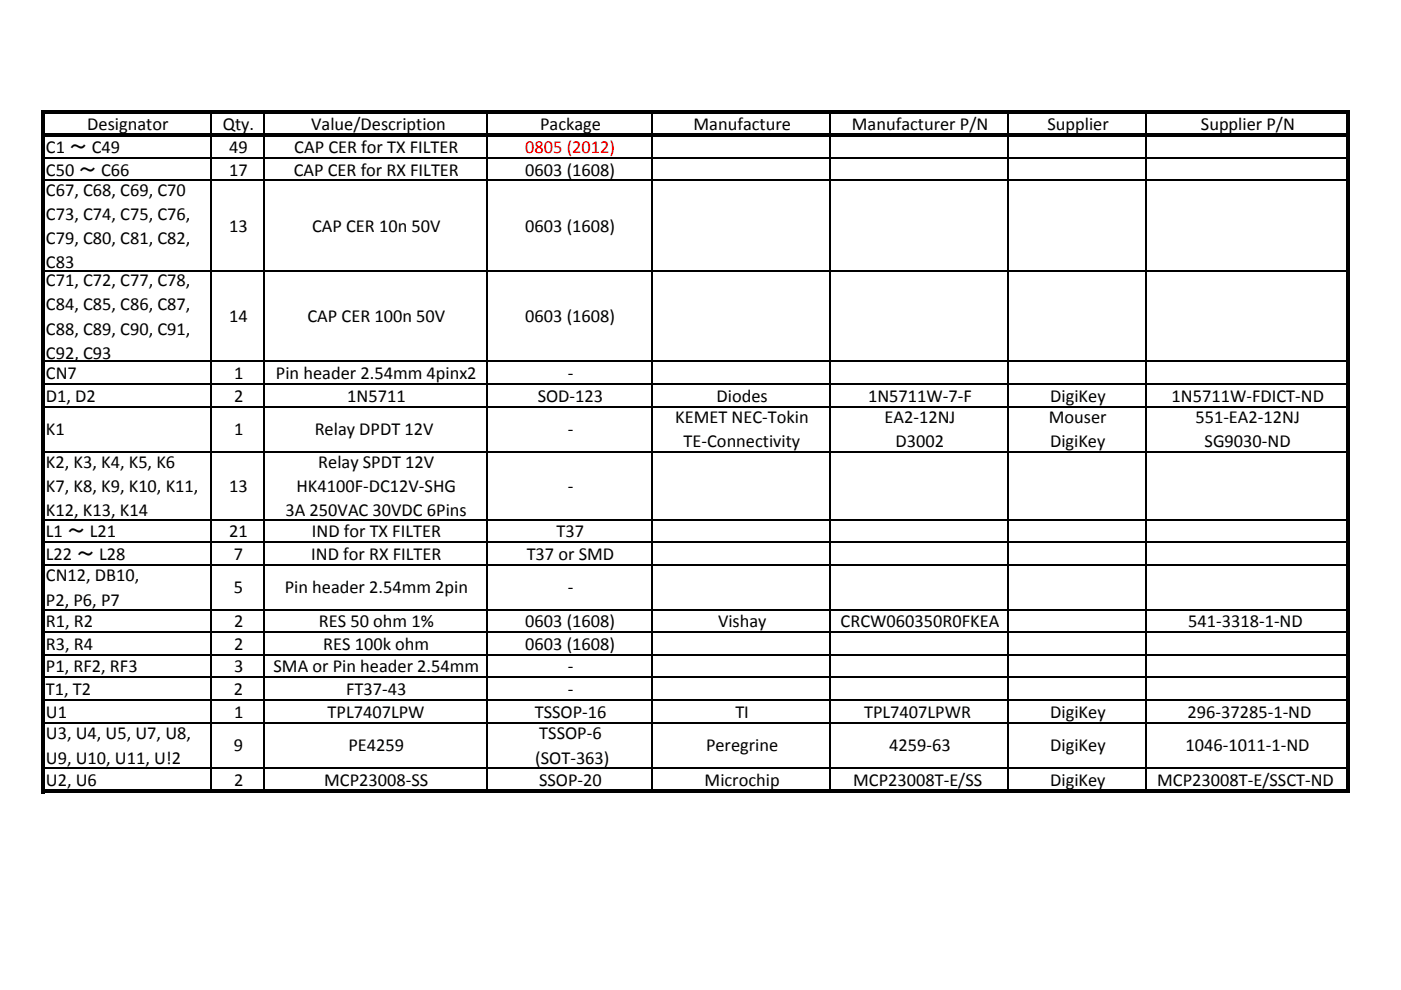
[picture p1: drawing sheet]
<svg xmlns="http://www.w3.org/2000/svg" width="297mm" height="210mm" viewBox="0 0 297 210" stroke-linecap="round" stroke-linejoin="round" font-family="sans-serif">
<defs><g id="words">
<g font-size="3.9">
<text x="18.5" y="27.5">Designator</text>
<text x="47.2" y="27.5">Qty.</text>
<text x="66" y="27.5">Value/Description</text>
<text x="114.5" y="27.5">Package</text>
<text x="147.1" y="27.5">Manufacture</text>
<text x="180.6" y="27.5">Manufacturer P/N</text>
<text x="222.1" y="27.5">Supplier</text>
<text x="254.6" y="27.5">Supplier P/N</text>
<text x="9.7" y="32.4">C1 ～ C49</text>
<text x="48.6" y="32.4">49</text>
<text x="62.4" y="32.4">CAP CER for TX FILTER</text>
<text x="9.7" y="37.2">C50 ～ C66</text>
<text x="9.7" y="41.5">C67, C68, C69, C70</text>
<text x="48.6" y="37.2">17</text>
<text x="62.3" y="37.2">CAP CER for RX FILTER</text>
<text x="111.4" y="37.2">0603 (1608)</text>
<text x="9.7" y="46.7">C73, C74, C75, C76,</text>
<text x="9.7" y="51.8">C79, C80, C81, C82,</text>
<text x="48.6" y="49.2">13</text>
<text x="66.2" y="49.2">CAP CER 10n 50V</text>
<text x="111.4" y="49.2">0603 (1608)</text>
<text x="9.7" y="56.9">C83</text>
<text x="9.7" y="60.7">C71, C72, C77, C78,</text>
<text x="9.7" y="65.8">C84, C85, C86, C87,</text>
<text x="9.7" y="71">C88, C89, C90, C91,</text>
<text x="48.6" y="68.4">14</text>
<text x="65.2" y="68.4">CAP CER 100n 50V</text>
<text x="111.4" y="68.4">0603 (1608)</text>
<text x="9.7" y="76.1">C92, C93</text>
<text x="9.7" y="80.3">CN7</text>
<text x="49.6" y="80.3">1</text>
<text x="58.5" y="80.3">Pin header 2.54mm 4pinx2</text>
<text x="120.4" y="80.3">-</text>
<text x="9.7" y="85.1">D1, D2</text>
<text x="49.6" y="85.1">2</text>
<text x="73.6" y="85.1">1N5711</text>
<text x="114" y="85.1">SOD-123</text>
<text x="143.2" y="89.7">KEMET NEC-Tokin</text>
<text x="151.9" y="85.1">Diodes</text>
<text x="184.1" y="85.1">1N5711W-7-F</text>
<text x="187.5" y="89.7">EA2-12NJ</text>
<text x="222.4" y="89.7">Mouser</text>
<text x="222.7" y="85.1">DigiKey</text>
<text x="248.4" y="85.1">1N5711W-FDICT-ND</text>
<text x="253.4" y="89.7">551-EA2-12NJ</text>
<text x="9.7" y="92.3">K1</text>
<text x="49.6" y="92.3">1</text>
<text x="66.7" y="92.3">Relay DPDT 12V</text>
<text x="120.4" y="92.3">-</text>
<text x="144.9" y="94.9">TE-Connectivity</text>
<text x="189.9" y="94.9">D3002</text>
<text x="222.6" y="94.9">DigiKey</text>
<text x="255.4" y="94.9">SG9030-ND</text>
<text x="9.7" y="99.2">K2, K3, K4, K5, K6</text>
<text x="67.5" y="99.2">Relay SPDT 12V</text>
<text x="9.7" y="104.3">K7, K8, K9, K10, K11,</text>
<text x="48.6" y="104.3">13</text>
<text x="62.9" y="104.3">HK4100F-DC12V-SHG</text>
<text x="120.4" y="104.3">-</text>
<text x="9.7" y="109.4">K12, K13, K14</text>
<text x="9.7" y="113.9">L1 ～ L21</text>
<text x="48.6" y="113.9">21</text>
<text x="60.5" y="109.4">3A 250VAC 30VDC 6Pins</text>
<text x="66.1" y="113.9">IND for TX FILTER</text>
<text x="118" y="113.9">T37</text>
<text x="9.7" y="118.7">L22 ～ L28</text>
<text x="49.6" y="118.7">7</text>
<text x="66" y="118.7">IND for RX FILTER</text>
<text x="111.7" y="118.7">T37 or SMD</text>
<text x="9.7" y="123.3">CN12, DB10,</text>
<text x="49.6" y="125.8">5</text>
<text x="60.4" y="125.8">Pin header 2.54mm 2pin</text>
<text x="120.4" y="125.8">-</text>
<text x="9.7" y="128.4">P2, P6, P7</text>
<text x="9.7" y="133">R1, R2</text>
<text x="9.7" y="137.8">R3, R4</text>
<text x="49.6" y="133">2</text>
<text x="49.6" y="137.8">2</text>
<text x="67.6" y="133">RES 50 ohm 1%</text>
<text x="68.5" y="137.8">RES 100k ohm</text>
<text x="111.4" y="133">0603 (1608)</text>
<text x="111.4" y="137.8">0603 (1608)</text>
<text x="152.2" y="133">Vishay</text>
<text x="178.2" y="133">CRCW060350R0FKEA</text>
<text x="251.9" y="133">541-3318-1-ND</text>
<text x="9.7" y="142.6">P1, RF2, RF3</text>
<text x="49.6" y="142.6">3</text>
<text x="58" y="142.6">SMA or Pin header 2.54mm</text>
<text x="120.4" y="142.6">-</text>
<text x="9.7" y="147.4">T1, T2</text>
<text x="49.6" y="147.4">2</text>
<text x="73.4" y="147.4">FT37-43</text>
<text x="120.4" y="147.4">-</text>
<text x="9.7" y="152.1">U1</text>
<text x="49.6" y="152.1">1</text>
<text x="69.5" y="152.1">TPL7407LPW</text>
<text x="113.4" y="152.1">TSSOP-16</text>
<text x="155.9" y="152.1">TI</text>
<text x="183.2" y="152.1">TPL7407LPWR</text>
<text x="222.7" y="152.1">DigiKey</text>
<text x="251.8" y="152.1">296-37285-1-ND</text>
<text x="9.7" y="156.8">U3, U4, U5, U7, U8,</text>
<text x="9.7" y="161.9">U9, U10, U11, U!2</text>
<text x="49.6" y="159.3">9</text>
<text x="73.9" y="159.3">PE4259</text>
<text x="113.5" y="161.9">(SOT-363)</text>
<text x="114.3" y="156.8">TSSOP-6</text>
<text x="149.7" y="159.3">Peregrine</text>
<text x="188.5" y="159.3">4259-63</text>
<text x="222.7" y="159.3">DigiKey</text>
<text x="251.4" y="159.3">1046-1011-1-ND</text>
<text x="9.7" y="166.6">U2, U6</text>
<text x="49.6" y="166.6">2</text>
<text x="68.8" y="166.6">MCP23008-SS</text>
<text x="114.3" y="166.6">SSOP-20</text>
<text x="149.4" y="166.6">Microchip</text>
<text x="180.9" y="166.6">MCP23008T-E/SS</text>
<text x="222.7" y="166.6">DigiKey</text>
<text x="245.4" y="166.6">MCP23008T-E/SSCT-ND</text>
</g>
<text font-size="3.9" fill="#f00" x="111.4" y="32.4">0805 (2012)</text>
</g></defs>
<g fill="none" stroke="#000" stroke-width=".34">
<path d="M9.4 33.5h276.1M9.4 38.3h276.1M44.8 24v4.4M44.8 29v138.5M56 24v4.4M56 29v138.5M103.3 24v4.4M103.3 29v138.5M138.3 24v4.4M138.3 29v138.5M176.1 24v4.4M176.1 29v138.5"/>
<path d="M213.8 24v4.4M213.8 29v138.5M243 24v4.4M243 29v138.5M9.4 57.4h276.1M9.4 76.6h276.1M9.4 81.4h276.1M9.4 86.2h276.1M9.4 95.8h276.1M9.4 110.2h276.1M9.4 114.9h276.1M9.4 119.7h276.1"/>
<path d="M9.4 129.3h276.1M9.4 134.1h276.1M9.4 138.9h276.1M9.4 143.6h276.1M9.4 148.4h276.1M9.4 153.2h276.1M9.4 162.8h276.1"/>
</g>
<path d="M8.7 23.3h.7v144.8h-.7zM9.4 23.3h276.8v.7h-276.8zM9.4 28.4h276.8v.6h-276.8zM285.5 24h.7v144.1h-.7zM9.4 167.5h276.8v.6h-276.8z" fill="#000"/>
<use href="#words"/>
</svg>
